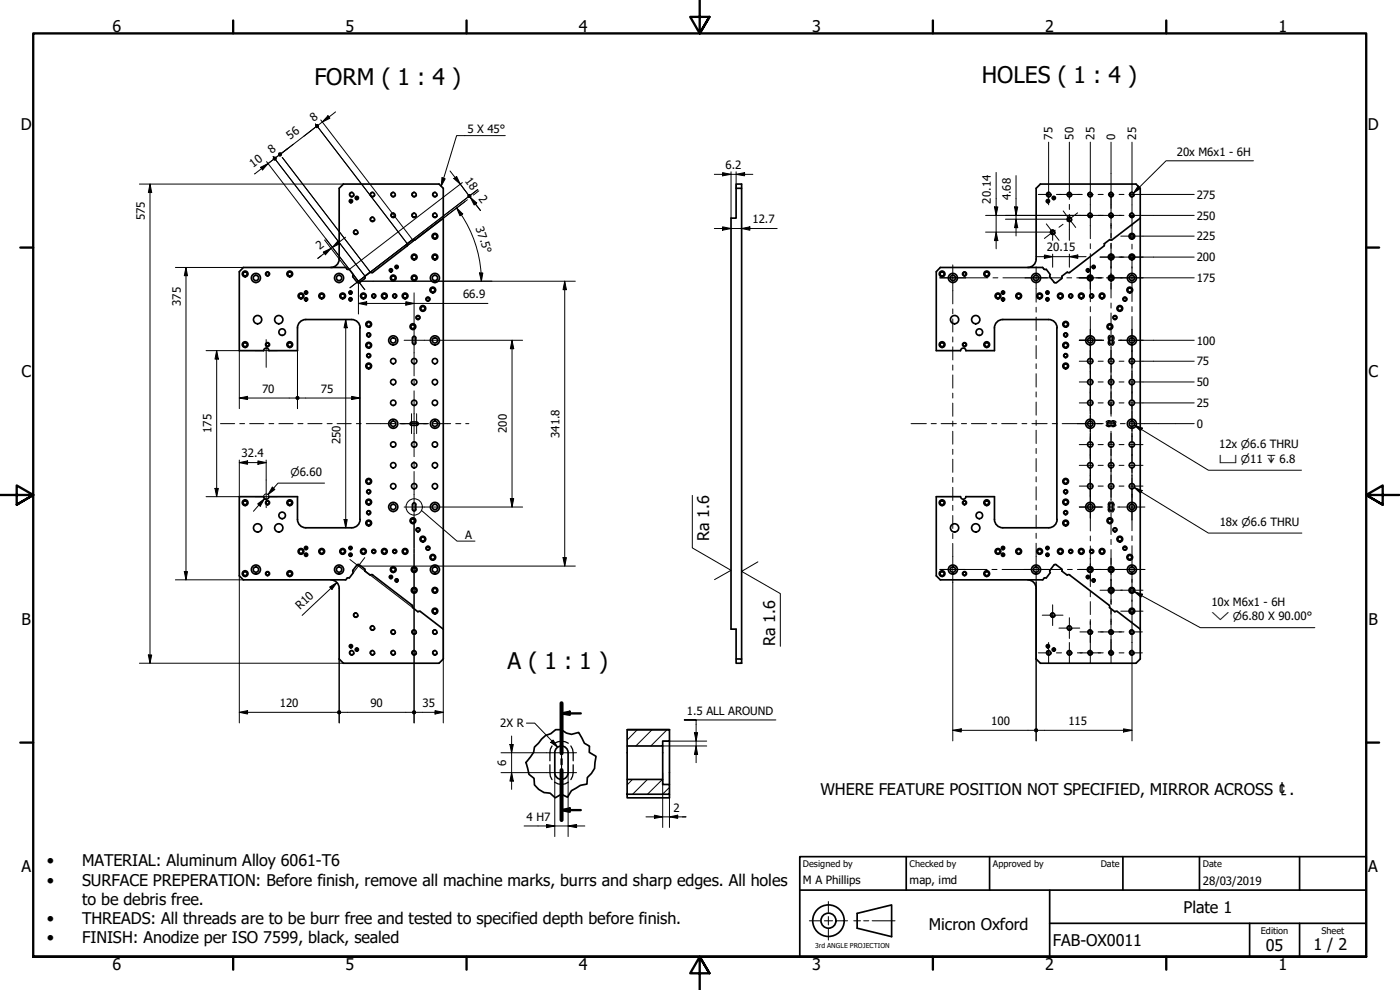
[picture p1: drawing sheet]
<svg xmlns="http://www.w3.org/2000/svg" width="420mm" height="297mm" viewBox="0 0 420 297" stroke-linecap="round" stroke-linejoin="round" font-family="sans-serif">
<defs><g id="words">
<g font-size="6.9">
<text x="94.4" y="25.5">FORM ( 1 : 4 )</text>
<text x="294.6" y="24.9">HOLES ( 1 : 4 )</text>
<text x="152.3" y="200.8">A ( 1 : 1 )</text>
</g>
<g font-size="4.8">
<text x="33.7" y="9.6">6</text>
<text x="103.7" y="9.6">5</text>
<text x="173.7" y="9.6">4</text>
<text x="243.7" y="9.6">3</text>
<text x="313.7" y="9.6">2</text>
<text x="383.7" y="9.6">1</text>
<text x="6.2" y="38.9">D</text>
<text x="410.5" y="38.9">D</text>
<text x="6.4" y="113.1">C</text>
<text x="410.7" y="113.1">C</text>
<text x="212.9" y="162.4" transform="rotate(-90 212.9 162.4)">Ra 1.6</text>
<text x="6.4" y="187.4">B</text>
<text x="410.7" y="187.4">B</text>
<text x="232.6" y="193.9" transform="rotate(-90 232.6 193.9)">Ra 1.6</text>
<text x="246.3" y="238.5">WHERE FEATURE POSITION NOT SPECIFIED, MIRROR ACROSS ℄.</text>
<text x="6.4" y="261.7">A</text>
<text x="14.1" y="260">•</text>
<text x="24.6" y="260">MATERIAL: Aluminum Alloy 6061-T6</text>
<text x="410.7" y="261.7">A</text>
<text x="14.1" y="265.7">•</text>
<text x="24.6" y="265.7">SURFACE PREPERATION: Before finish, remove all machine marks, burrs and sharp edges. All holes</text>
<text x="24.6" y="271.5">to be debris free.</text>
<text x="355.2" y="273.9">Plate 1</text>
<text x="14.1" y="277.2">•</text>
<text x="24.6" y="277.2">THREADS: All threads are to be burr free and tested to specified depth before finish.</text>
<text x="278.8" y="279">Micron Oxford</text>
<text x="14.1" y="283">•</text>
<text x="24.6" y="283">FINISH: Anodize per ISO 7599, black, sealed</text>
<text x="316" y="283.8">FAB-OX0011</text>
<text x="379.9" y="285.3">05</text>
<text x="394.2" y="285">1 / 2</text>
<text x="33.7" y="290.9">6</text>
<text x="103.7" y="290.9">5</text>
<text x="173.7" y="290.9">4</text>
<text x="243.7" y="290.9">3</text>
<text x="313.7" y="290.9">2</text>
<text x="383.7" y="290.9">1</text>
</g>
<g font-size="3.4">
<text x="87.1" y="42" transform="rotate(-38 87.1 42)">56</text>
<text x="94.2" y="36.5" transform="rotate(-38 94.2 36.5)">8</text>
<text x="140.3" y="39.9">5 X 45°</text>
<text x="315.9" y="41.9" transform="rotate(-90 315.9 41.9)">75</text>
<text x="322.2" y="41.9" transform="rotate(-90 322.2 41.9)">50</text>
<text x="328.5" y="41.9" transform="rotate(-90 328.5 41.9)">25</text>
<text x="334.7" y="41.9" transform="rotate(-90 334.7 41.9)">0</text>
<text x="340.9" y="41.9" transform="rotate(-90 340.9 41.9)">25</text>
<text x="81.5" y="46.3" transform="rotate(-38 81.5 46.3)">8</text>
<text x="353.2" y="46.7">20x M6x1 - 6H</text>
<text x="76" y="50.5" transform="rotate(-38 76 50.5)">10</text>
<text x="217.7" y="50.7">6.2</text>
<text x="139.4" y="54.3" transform="rotate(52 139.4 54.3)">18</text>
<text x="143.5" y="59.7" transform="rotate(52 143.5 59.7)">2</text>
<text x="359.2" y="59.6">275</text>
<text x="297.4" y="61.1" transform="rotate(-90 297.4 61.1)">20.14</text>
<text x="303.4" y="60.1" transform="rotate(-90 303.4 60.1)">4.68</text>
<text x="359.2" y="65.9">250</text>
<text x="43.4" y="66" transform="rotate(-90 43.4 66)">575</text>
<text x="142.7" y="68.4" transform="rotate(71 142.7 68.4)">37.5°</text>
<text x="225.8" y="67">12.7</text>
<text x="96" y="75.1" transform="rotate(-37 96 75.1)">2</text>
<text x="314.1" y="75.4">20.15</text>
<text x="359.2" y="72.1">225</text>
<text x="359.2" y="78.3">200</text>
<text x="139" y="89.5">66.9</text>
<text x="359.2" y="84.6">175</text>
<text x="54.2" y="91.8" transform="rotate(-90 54.2 91.8)">375</text>
<text x="359.2" y="103.4">100</text>
<text x="359.2" y="109.6">75</text>
<text x="78.7" y="117.8">70</text>
<text x="96.3" y="117.8">75</text>
<text x="359.2" y="115.9">50</text>
<text x="359.2" y="122.1">25</text>
<text x="63.4" y="129.9" transform="rotate(-90 63.4 129.9)">175</text>
<text x="152.1" y="129.9" transform="rotate(-90 152.1 129.9)">200</text>
<text x="167.9" y="131.4" transform="rotate(-90 167.9 131.4)">341.8</text>
<text x="359.2" y="128.4">0</text>
<text x="72.5" y="137.2">32.4</text>
<text x="102.2" y="133.3" transform="rotate(-90 102.2 133.3)">250</text>
<text x="365.9" y="134.5">12x ⌀6.6 THRU</text>
<text x="139.6" y="161.6">A</text>
<text x="366.1" y="157.8">18x ⌀6.6 THRU</text>
<text x="90.1" y="183" transform="rotate(-43 90.1 183)">R10</text>
<text x="363.5" y="181.8">10x M6x1 - 6H</text>
<text x="83.9" y="212.1">120</text>
<text x="111.2" y="212.1">90</text>
<text x="126.8" y="212.1">35</text>
<text x="206.1" y="214.4">1.5 ALL AROUND</text>
<text x="150.1" y="218.2">2X R</text>
<text x="297.5" y="217.6">100</text>
<text x="320.7" y="217.6">115</text>
<text x="152" y="229.8" transform="rotate(-90 152 229.8)">6</text>
<text x="202.1" y="243.6">2</text>
<text x="158.1" y="246.3">4 H7</text>
<text x="241" y="265.4">M A Phillips</text>
<text x="273" y="265.4">map, imd</text>
<text x="361" y="265.5">28/03/2019</text>
</g>
<g font-size="3.2">
<text x="87.2" y="142.9">⌀6.60</text>
<text x="365.9" y="138.9">⌴ ⌀11 ↧ 6.8</text>
<text x="363.5" y="186.2">⌵ ⌀6.80 X 90.00°</text>
</g>
<g font-size="2.7">
<text x="241" y="260.1">Designed by</text>
<text x="273" y="260.1">Checked by</text>
<text x="298" y="260.1">Approved by</text>
<text x="330.3" y="260">Date</text>
<text x="361" y="260">Date</text>
<text x="378.4" y="280.1">Edition</text>
<text x="396.6" y="280.1">Sheet</text>
</g>
<text font-size="2" x="244.6" y="284.5">3rd ANGLE PROJECTION</text>
</g></defs>
<!-- layer: Hatch (ISO) -->
<path d="M191.3 218.9l-3.1 3.1M195.7 218.9l-4.9 4.9M200.2 218.9l-4.9 4.9M189.8 233.9l-1.6 1.6M194.3 233.9l-4.4 4.4M198.8 233.9l-4.5 4.4M200.9 236.3l-2.1 2" fill="none" stroke="#000" stroke-width=".3"/>
<!-- layer: Visible (ISO) -->
<g fill="none" stroke="#000" stroke-width=".51">
<path d="M220.9 56.5v9h-1.5v123.3h1.5v8.9M222.6 56.5v-1.3h-1.7v1.3h1.7v141.2M101.8 77.7a2.51 2.51 0 0 1-2.5 2.5M101.8 77.8v-21.3l1.3-1.3h28.7l1.2 1.3v141.2l-1.2 1.3h-28.7l-1.3-1.3v-21.2M123.8 71.9l-1.6 1.2-.1 .7-10.3 8M123.9 71.9l.6 .1M133 65.5l-8.5 6.5M311 77.7a2.51 2.51 0 0 1-2.5 2.5M311 77.8v-21.3l1.2-1.3h28.7l1.3 1.3v141.2l-1.3 1.3h-28.7l-1.2-1.3v-21.2M333 71.9l-1.6 1.2-.1 .7-10.3 8M333 71.9l.7 .1M342.2 65.5l-8.5 6.5"/>
<path d="M106 82.4v.7l1.2 1.6M106 82.4l-1.2-1.6h-.5l-.5-.6h-30.8l-1.2 1.3v23.7h7.3M107.2 84.7l.6 .1M109.5 83.6l-1.6 1.2M109.5 82.9l-.1 .7M111.1 81.6l-1.6 1.3M111.2 81.7h.6M313.3 80.7l.6 .1M313.3 80.8l-.4-.6h-30.7l-1.2 1.3v23.7h7.2M314 80.8l1.2 1.6M314.7 95.9h-13.7a2.51 2.51 0 0 0-2.6 2.5v6.8h-8.5M314.7 95.9a2.51 2.51 0 0 1 2.5 2.5v57.5"/>
<path d="M315.2 82.4l-.1 .7 1.3 1.6M316.3 84.7l.7 .1M318.6 83.6l-1.5 1.2M318.7 82.9l-.1 .7M321 81.7h-.7l-1.6 1.2M79.1 105.2a.79 .79 0 0 1 .8-.8 .79 .79 0 0 1 .8 .8M80.7 105.2h8.6v-6.8a2.51 2.51 0 0 1 2.5-2.5h13.8a2.51 2.51 0 0 1 2.5 2.5l-.1 57.5M123.9 101.1a.48 .48 0 0 1 .5-.2 .48 .48 0 0 1 .4 .5v1.5a.48 .48 0 0 1-.5 .5 .48 .48 0 0 1-.5-.5zM288.3 105.2a.79 .79 0 0 1 .8-.8 .79 .79 0 0 1 .8 .8M332.9 101.4v1.5M333 101.4a.48 .48 0 0 1 .5-.5 .48 .48 0 0 1 .4 .5v1.5a.48 .48 0 0 1-.4 .5 .48 .48 0 0 1-.5-.5M123.5 126.6h1.5"/>
<path d="M123.5 127.6h1.5M123.5 126.7a.48 .48 0 0 0-.4 .4 .48 .48 0 0 0 .4 .5M125.1 126.7a.48 .48 0 0 1 .4 .4 .48 .48 0 0 1-.4 .5M332.7 126.6h1.5M332.7 126.7a.48 .48 0 0 0-.5 .4 .48 .48 0 0 0 .5 .5h1.5M334.2 126.7a.48 .48 0 0 1 .5 .4 .48 .48 0 0 1-.5 .5M79.1 149h-7.3v23.8l1.2 1.2h30.8l.5-.6h.5M79.1 149a.79 .79 0 0 0 .8 .8 .79 .79 0 0 0 .8-.8h8.6v6.9M89.3 155.8a2.51 2.51 0 0 0 2.5 2.6h13.7a2.51 2.51 0 0 0 2.6-2.6M123.8 151.4v1.5M123.8 151.3a.48 .48 0 0 1 .5-.4 .48 .48 0 0 1 .5 .4M123.8 152.9a.48 .48 0 0 0 .5 .4 .48 .48 0 0 0 .5-.4"/>
<path d="M124.8 151.4v1.5M298.4 155.8a2.51 2.51 0 0 0 2.6 2.6h13.7M298.4 155.9v-6.9h-8.5a.79 .79 0 0 1-.8 .8 .79 .79 0 0 1-.8-.8h-7.3v23.8l1.2 1.2h30.7l.4-.5M317.2 155.8a2.51 2.51 0 0 1-2.5 2.6M332.9 151.4v1.5M333 151.3a.48 .48 0 0 1 .5-.4 .48 .48 0 0 1 .4 .4M333 152.9a.48 .48 0 0 0 .5 .4 .48 .48 0 0 0 .4-.4M333.9 151.4v1.5M99.3 174a2.51 2.51 0 0 1 2.5 2.5M107.8 169.5l1.6 1.2 .1 .7M107.8 169.4l-.7 .1-1.1 1.6v.7l-1.2 1.6M109.5 171.4l1.6 1.2"/>
<path d="M111.2 172.6l.6-.1 11.9 9.1M308.5 174a2.51 2.51 0 0 1 2.5 2.5M313.9 173.4l-.6 .1M317 169.5l1.6 1.2 .1 .7M317 169.4l-.7 .1-1.2 1.6 .1 .7-1.2 1.6M318.7 171.4l1.6 1.2 .7-.1 11.9 9.1M123.7 181.6l.1 .7 1.6 1.3 .7-.1 6.9 5.3M220.9 197.7h1.7v1.3h-1.7zM332.9 181.6l.1 .7 1.6 1.3M334.6 183.6l.7-.1 6.9 5.3M188.2 218.9h12.7v3.5h-2v1.4h-10.7zM188.2 218.9h12.7"/>
<path d="M167.1 224.4a2 2 0 0 1 2.2-.4 2 2 0 0 1 1.2 1.9v6a2 2 0 0 1-2 2 2 2 0 0 1-2-2v-6.1zM188.2 233.9h10.7v1.5h2v2.9h-12.7zM188.2 223.8v10.1M188.2 238.3v1.1h12.7v-1.1M198.9 223.8v10.1M200.9 222.4v13"/>
<circle cx="105.6" cy="58.4" r=".6"/>
<circle cx="107.1" cy="59.4" r=".35"/>
<circle cx="107.1" cy="59.4" r=".16"/>
<circle cx="107.1" cy="59.4" r=".48"/>
<circle cx="111.8" cy="58.4" r=".6"/>
<circle cx="118" cy="58.4" r=".6"/>
<circle cx="124.3" cy="58.4" r=".6"/>
<circle cx="130.5" cy="58.4" r=".6"/>
<circle cx="314.7" cy="58.4" r=".6"/>
<circle cx="316.3" cy="59.4" r=".35"/>
<circle cx="316.3" cy="59.4" r=".16"/>
<circle cx="316.3" cy="59.4" r=".48"/>
<circle cx="321" cy="58.4" r=".6"/>
<circle cx="327.2" cy="58.4" r=".6"/>
<circle cx="333.5" cy="58.4" r=".6"/>
<circle cx="339.7" cy="58.4" r=".6"/>
<circle cx="105.3" cy="60.3" r=".35"/>
<circle cx="105.3" cy="60.3" r=".16"/>
<circle cx="105.3" cy="60.3" r=".48"/>
<circle cx="106.8" cy="69.7" r=".6"/>
<circle cx="111.8" cy="65.8" r=".6"/>
<circle cx="118" cy="64.6" r=".6"/>
<circle cx="124.3" cy="77.1" r=".6"/>
<circle cx="124.3" cy="64.6" r=".6"/>
<circle cx="124.3" cy="77.1" r=".86"/>
<circle cx="130.5" cy="70.9" r=".6"/>
<circle cx="130.5" cy="77.1" r=".6"/>
<circle cx="130.5" cy="64.6" r=".6"/>
<circle cx="130.5" cy="70.9" r=".86"/>
<circle cx="130.5" cy="77.1" r=".86"/>
<circle cx="314.5" cy="60.3" r=".48"/>
<circle cx="314.5" cy="60.3" r=".35"/>
<circle cx="314.5" cy="60.3" r=".16"/>
<circle cx="315.9" cy="69.7" r=".6"/>
<circle cx="321" cy="65.8" r=".6"/>
<circle cx="327.2" cy="64.6" r=".6"/>
<circle cx="333.5" cy="77.1" r=".6"/>
<circle cx="333.5" cy="64.6" r=".6"/>
<circle cx="333.5" cy="77.1" r=".86"/>
<circle cx="339.7" cy="70.9" r=".6"/>
<circle cx="339.7" cy="77.1" r=".6"/>
<circle cx="339.7" cy="64.6" r=".6"/>
<circle cx="339.7" cy="77.1" r=".86"/>
<circle cx="339.7" cy="70.9" r=".86"/>
<circle cx="73.6" cy="82.2" r=".6"/>
<circle cx="73.6" cy="82.2" r=".86"/>
<circle cx="76.8" cy="83.4" r=".79"/>
<circle cx="76.8" cy="83.4" r="1.37"/>
<circle cx="77.3" cy="95.9" r="1.24"/>
<circle cx="80.3" cy="82.2" r=".48"/>
<circle cx="80.3" cy="82.2" r=".6"/>
<circle cx="83.7" cy="95.9" r="1.24"/>
<circle cx="84.7" cy="99.6" r=".98"/>
<circle cx="87" cy="82.2" r=".6"/>
<circle cx="87" cy="82.2" r=".86"/>
<circle cx="90.3" cy="88.8" r=".6"/>
<circle cx="90.3" cy="88.8" r=".86"/>
<circle cx="91.9" cy="87.8" r=".35"/>
<circle cx="91.9" cy="89.8" r=".35"/>
<circle cx="91.9" cy="89.8" r=".48"/>
<circle cx="91.9" cy="87.8" r=".48"/>
<circle cx="96.6" cy="88.8" r=".6"/>
<circle cx="96.6" cy="88.8" r=".86"/>
<circle cx="101.8" cy="83.4" r=".79"/>
<circle cx="101.8" cy="83.4" r="1.37"/>
<circle cx="102.8" cy="88.8" r=".6"/>
<circle cx="102.8" cy="88.8" r=".86"/>
<circle cx="105.2" cy="87.8" r=".35"/>
<circle cx="105.2" cy="89.8" r=".35"/>
<circle cx="105.2" cy="87.8" r=".48"/>
<circle cx="105.2" cy="89.8" r=".48"/>
<circle cx="109.1" cy="88.8" r=".6"/>
<circle cx="109.1" cy="88.8" r=".86"/>
<circle cx="110.6" cy="97.3" r=".6"/>
<circle cx="110.6" cy="97.3" r=".86"/>
<circle cx="112.2" cy="88.8" r=".48"/>
<circle cx="112.2" cy="88.8" r=".6"/>
<circle cx="115.3" cy="88.8" r=".6"/>
<circle cx="115.3" cy="88.8" r=".86"/>
<circle cx="117.3" cy="81.1" r=".35"/>
<circle cx="117.3" cy="81.1" r=".48"/>
<circle cx="118" cy="83.4" r=".6"/>
<circle cx="118" cy="83.4" r=".86"/>
<circle cx="118.5" cy="88.8" r=".48"/>
<circle cx="118.5" cy="88.8" r=".6"/>
<circle cx="119" cy="80.1" r=".35"/>
<circle cx="119" cy="80.1" r=".48"/>
<circle cx="121.6" cy="88.8" r=".6"/>
<circle cx="121.6" cy="88.8" r=".86"/>
<circle cx="123.9" cy="98" r=".6"/>
<circle cx="123.9" cy="98" r=".86"/>
<circle cx="124.3" cy="83.4" r=".6"/>
<circle cx="124.3" cy="83.4" r=".86"/>
<circle cx="125.4" cy="95.3" r=".48"/>
<circle cx="125.4" cy="95.3" r=".6"/>
<circle cx="126.9" cy="92.5" r=".6"/>
<circle cx="126.9" cy="92.5" r=".86"/>
<circle cx="128.4" cy="89.7" r=".48"/>
<circle cx="128.4" cy="89.7" r=".6"/>
<circle cx="129.9" cy="87" r=".6"/>
<circle cx="129.9" cy="87" r=".86"/>
<circle cx="130.5" cy="83.4" r=".79"/>
<circle cx="130.5" cy="83.4" r="1.37"/>
<circle cx="282.7" cy="82.2" r=".6"/>
<circle cx="282.7" cy="82.2" r=".86"/>
<circle cx="286" cy="83.4" r=".79"/>
<circle cx="286" cy="83.4" r="1.37"/>
<circle cx="286.5" cy="95.9" r="1.24"/>
<circle cx="289.5" cy="82.2" r=".48"/>
<circle cx="289.5" cy="82.2" r=".6"/>
<circle cx="292.8" cy="95.9" r="1.24"/>
<circle cx="293.9" cy="99.6" r=".98"/>
<circle cx="296.1" cy="82.2" r=".6"/>
<circle cx="296.1" cy="82.2" r=".86"/>
<circle cx="299.5" cy="88.8" r=".6"/>
<circle cx="299.5" cy="88.8" r=".86"/>
<circle cx="301" cy="87.8" r=".35"/>
<circle cx="301" cy="89.8" r=".35"/>
<circle cx="301" cy="87.8" r=".48"/>
<circle cx="301" cy="89.8" r=".48"/>
<circle cx="305.7" cy="88.8" r=".6"/>
<circle cx="305.7" cy="88.8" r=".86"/>
<circle cx="310.9" cy="83.4" r=".79"/>
<circle cx="310.9" cy="83.4" r="1.37"/>
<circle cx="312" cy="88.8" r=".6"/>
<circle cx="312" cy="88.8" r=".86"/>
<circle cx="314.4" cy="87.8" r=".35"/>
<circle cx="314.4" cy="89.8" r=".35"/>
<circle cx="314.4" cy="87.8" r=".48"/>
<circle cx="314.4" cy="89.8" r=".48"/>
<circle cx="318.2" cy="88.8" r=".6"/>
<circle cx="318.2" cy="88.8" r=".86"/>
<circle cx="319.8" cy="97.3" r=".6"/>
<circle cx="319.8" cy="97.3" r=".86"/>
<circle cx="321.3" cy="88.8" r=".48"/>
<circle cx="321.3" cy="88.8" r=".6"/>
<circle cx="324.5" cy="88.8" r=".6"/>
<circle cx="324.5" cy="88.8" r=".86"/>
<circle cx="326.5" cy="81.1" r=".35"/>
<circle cx="326.5" cy="81.1" r=".48"/>
<circle cx="327.2" cy="83.4" r=".6"/>
<circle cx="327.2" cy="83.4" r=".86"/>
<circle cx="327.6" cy="88.8" r=".48"/>
<circle cx="327.6" cy="88.8" r=".6"/>
<circle cx="328.2" cy="80.1" r=".48"/>
<circle cx="328.2" cy="80.1" r=".35"/>
<circle cx="330.7" cy="88.8" r=".6"/>
<circle cx="330.7" cy="88.8" r=".86"/>
<circle cx="333.1" cy="98" r=".6"/>
<circle cx="333.1" cy="98" r=".86"/>
<circle cx="333.5" cy="83.4" r=".6"/>
<circle cx="333.5" cy="83.4" r=".86"/>
<circle cx="334.6" cy="95.3" r=".48"/>
<circle cx="334.6" cy="95.3" r=".6"/>
<circle cx="336.1" cy="92.5" r=".6"/>
<circle cx="336.1" cy="92.5" r=".86"/>
<circle cx="337.6" cy="89.7" r=".48"/>
<circle cx="337.6" cy="89.7" r=".6"/>
<circle cx="339.1" cy="87" r=".6"/>
<circle cx="339.1" cy="87" r=".86"/>
<circle cx="339.7" cy="83.4" r=".79"/>
<circle cx="339.7" cy="83.4" r="1.37"/>
<circle cx="73.6" cy="103.4" r=".6"/>
<circle cx="73.6" cy="103.4" r=".86"/>
<circle cx="80.3" cy="103.4" r=".48"/>
<circle cx="80.3" cy="103.4" r=".6"/>
<circle cx="87" cy="103.4" r=".6"/>
<circle cx="87" cy="103.4" r=".86"/>
<circle cx="110.6" cy="109.8" r=".6"/>
<circle cx="110.6" cy="103.6" r=".6"/>
<circle cx="110.6" cy="106.7" r=".48"/>
<circle cx="110.6" cy="100.5" r=".48"/>
<circle cx="110.6" cy="100.5" r=".6"/>
<circle cx="110.6" cy="106.7" r=".6"/>
<circle cx="110.6" cy="109.8" r=".86"/>
<circle cx="110.6" cy="103.6" r=".86"/>
<circle cx="118" cy="102.1" r=".79"/>
<circle cx="118" cy="114.6" r=".79"/>
<circle cx="118" cy="108.3" r=".79"/>
<circle cx="118" cy="102.1" r="1.37"/>
<circle cx="124.3" cy="108.3" r=".79"/>
<circle cx="124.3" cy="114.6" r=".79"/>
<circle cx="130.5" cy="102.1" r=".79"/>
<circle cx="130.5" cy="114.6" r=".79"/>
<circle cx="130.5" cy="108.3" r=".79"/>
<circle cx="130.5" cy="102.1" r="1.37"/>
<circle cx="282.7" cy="103.4" r=".6"/>
<circle cx="282.7" cy="103.4" r=".86"/>
<circle cx="289.5" cy="103.4" r=".48"/>
<circle cx="289.5" cy="103.4" r=".6"/>
<circle cx="296.1" cy="103.4" r=".6"/>
<circle cx="296.1" cy="103.4" r=".86"/>
<circle cx="319.8" cy="103.6" r=".6"/>
<circle cx="319.8" cy="109.8" r=".6"/>
<circle cx="319.8" cy="106.7" r=".48"/>
<circle cx="319.8" cy="100.5" r=".48"/>
<circle cx="319.8" cy="100.5" r=".6"/>
<circle cx="319.8" cy="106.7" r=".6"/>
<circle cx="319.8" cy="109.8" r=".86"/>
<circle cx="319.8" cy="103.6" r=".86"/>
<circle cx="327.2" cy="102.1" r=".79"/>
<circle cx="327.2" cy="108.3" r=".79"/>
<circle cx="327.2" cy="114.6" r=".79"/>
<circle cx="327.2" cy="102.1" r="1.37"/>
<circle cx="333.5" cy="108.3" r=".79"/>
<circle cx="333.5" cy="114.6" r=".79"/>
<circle cx="339.7" cy="102.1" r=".79"/>
<circle cx="339.7" cy="114.6" r=".79"/>
<circle cx="339.7" cy="108.3" r=".79"/>
<circle cx="339.7" cy="102.1" r="1.37"/>
<circle cx="118" cy="127.1" r=".79"/>
<circle cx="118" cy="133.4" r=".79"/>
<circle cx="118" cy="120.9" r=".79"/>
<circle cx="118" cy="139.6" r=".79"/>
<circle cx="118" cy="127.1" r="1.37"/>
<circle cx="124.3" cy="133.4" r=".79"/>
<circle cx="124.3" cy="139.6" r=".79"/>
<circle cx="124.3" cy="120.9" r=".79"/>
<circle cx="130.5" cy="127.1" r=".79"/>
<circle cx="130.5" cy="133.4" r=".79"/>
<circle cx="130.5" cy="139.6" r=".79"/>
<circle cx="130.5" cy="120.9" r=".79"/>
<circle cx="130.5" cy="127.1" r="1.37"/>
<circle cx="327.2" cy="127.1" r=".79"/>
<circle cx="327.2" cy="133.4" r=".79"/>
<circle cx="327.2" cy="120.9" r=".79"/>
<circle cx="327.2" cy="139.6" r=".79"/>
<circle cx="327.2" cy="127.1" r="1.37"/>
<circle cx="333.5" cy="133.4" r=".79"/>
<circle cx="333.5" cy="120.9" r=".79"/>
<circle cx="333.5" cy="139.6" r=".79"/>
<circle cx="339.7" cy="127.1" r=".79"/>
<circle cx="339.7" cy="139.6" r=".79"/>
<circle cx="339.7" cy="133.4" r=".79"/>
<circle cx="339.7" cy="120.9" r=".79"/>
<circle cx="339.7" cy="127.1" r="1.37"/>
<circle cx="73.6" cy="150.8" r=".6"/>
<circle cx="73.6" cy="150.8" r=".86"/>
<circle cx="77.3" cy="158.4" r="1.24"/>
<circle cx="80.3" cy="150.8" r=".48"/>
<circle cx="80.3" cy="150.8" r=".6"/>
<circle cx="83.7" cy="158.4" r="1.24"/>
<circle cx="84.7" cy="154.6" r=".98"/>
<circle cx="87" cy="150.8" r=".6"/>
<circle cx="87" cy="150.8" r=".86"/>
<circle cx="110.6" cy="144.4" r=".6"/>
<circle cx="110.6" cy="150.6" r=".6"/>
<circle cx="110.6" cy="156.9" r=".6"/>
<circle cx="110.6" cy="153.8" r=".48"/>
<circle cx="110.6" cy="147.5" r=".48"/>
<circle cx="110.6" cy="147.5" r=".6"/>
<circle cx="110.6" cy="153.8" r=".6"/>
<circle cx="110.6" cy="150.6" r=".86"/>
<circle cx="110.6" cy="156.9" r=".86"/>
<circle cx="110.6" cy="144.4" r=".86"/>
<circle cx="118" cy="152.1" r=".79"/>
<circle cx="118" cy="145.9" r=".79"/>
<circle cx="118" cy="152.1" r="1.37"/>
<circle cx="123.9" cy="156.2" r=".6"/>
<circle cx="123.9" cy="156.2" r=".86"/>
<circle cx="124.3" cy="145.9" r=".79"/>
<circle cx="125.4" cy="159" r=".48"/>
<circle cx="125.4" cy="159" r=".6"/>
<circle cx="130.5" cy="152.1" r=".79"/>
<circle cx="130.5" cy="145.9" r=".79"/>
<circle cx="130.5" cy="152.1" r="1.37"/>
<circle cx="282.7" cy="150.8" r=".6"/>
<circle cx="282.7" cy="150.8" r=".86"/>
<circle cx="286.5" cy="158.4" r="1.24"/>
<circle cx="289.5" cy="150.8" r=".48"/>
<circle cx="289.5" cy="150.8" r=".6"/>
<circle cx="292.8" cy="158.4" r="1.24"/>
<circle cx="293.9" cy="154.6" r=".98"/>
<circle cx="296.1" cy="150.8" r=".6"/>
<circle cx="296.1" cy="150.8" r=".86"/>
<circle cx="319.8" cy="156.9" r=".6"/>
<circle cx="319.8" cy="144.4" r=".6"/>
<circle cx="319.8" cy="150.6" r=".6"/>
<circle cx="319.8" cy="153.8" r=".48"/>
<circle cx="319.8" cy="147.5" r=".48"/>
<circle cx="319.8" cy="147.5" r=".6"/>
<circle cx="319.8" cy="153.8" r=".6"/>
<circle cx="319.8" cy="150.6" r=".86"/>
<circle cx="319.8" cy="144.4" r=".86"/>
<circle cx="319.8" cy="156.9" r=".86"/>
<circle cx="327.2" cy="152.1" r=".79"/>
<circle cx="327.2" cy="145.9" r=".79"/>
<circle cx="327.2" cy="152.1" r="1.37"/>
<circle cx="333.1" cy="156.2" r=".6"/>
<circle cx="333.1" cy="156.2" r=".86"/>
<circle cx="333.5" cy="145.9" r=".79"/>
<circle cx="334.6" cy="159" r=".48"/>
<circle cx="334.6" cy="159" r=".6"/>
<circle cx="339.7" cy="152.1" r=".79"/>
<circle cx="339.7" cy="145.9" r=".79"/>
<circle cx="339.7" cy="152.1" r="1.37"/>
<circle cx="73.6" cy="172.1" r=".6"/>
<circle cx="73.6" cy="172.1" r=".86"/>
<circle cx="76.8" cy="170.9" r=".79"/>
<circle cx="76.8" cy="170.9" r="1.37"/>
<circle cx="80.3" cy="172.1" r=".48"/>
<circle cx="80.3" cy="172.1" r=".6"/>
<circle cx="87" cy="172.1" r=".6"/>
<circle cx="87" cy="172.1" r=".86"/>
<circle cx="90.3" cy="165.4" r=".6"/>
<circle cx="90.3" cy="165.4" r=".86"/>
<circle cx="91.9" cy="166.5" r=".35"/>
<circle cx="91.9" cy="164.4" r=".35"/>
<circle cx="91.9" cy="166.5" r=".48"/>
<circle cx="91.9" cy="164.4" r=".48"/>
<circle cx="96.6" cy="165.4" r=".6"/>
<circle cx="96.6" cy="165.4" r=".86"/>
<circle cx="101.8" cy="170.9" r=".79"/>
<circle cx="101.8" cy="170.9" r="1.37"/>
<circle cx="102.8" cy="165.4" r=".6"/>
<circle cx="102.8" cy="165.4" r=".86"/>
<circle cx="105.2" cy="164.4" r=".35"/>
<circle cx="105.2" cy="166.5" r=".35"/>
<circle cx="105.2" cy="164.4" r=".48"/>
<circle cx="105.2" cy="166.5" r=".48"/>
<circle cx="109.1" cy="165.4" r=".6"/>
<circle cx="109.1" cy="165.4" r=".86"/>
<circle cx="112.2" cy="165.4" r=".48"/>
<circle cx="112.2" cy="165.4" r=".6"/>
<circle cx="115.3" cy="165.4" r=".6"/>
<circle cx="115.3" cy="165.4" r=".86"/>
<circle cx="117.3" cy="173.1" r=".35"/>
<circle cx="117.3" cy="173.1" r=".48"/>
<circle cx="118" cy="170.9" r=".6"/>
<circle cx="118" cy="170.9" r=".86"/>
<circle cx="118.5" cy="165.4" r=".48"/>
<circle cx="118.5" cy="165.4" r=".6"/>
<circle cx="119" cy="174.1" r=".35"/>
<circle cx="119" cy="174.1" r=".48"/>
<circle cx="121.6" cy="165.4" r=".6"/>
<circle cx="121.6" cy="165.4" r=".86"/>
<circle cx="124.3" cy="170.9" r=".6"/>
<circle cx="124.3" cy="177.1" r=".6"/>
<circle cx="124.3" cy="170.9" r=".86"/>
<circle cx="124.3" cy="177.1" r=".86"/>
<circle cx="126.9" cy="161.8" r=".6"/>
<circle cx="126.9" cy="161.8" r=".86"/>
<circle cx="128.4" cy="164.5" r=".48"/>
<circle cx="128.4" cy="164.5" r=".6"/>
<circle cx="129.9" cy="167.2" r=".6"/>
<circle cx="129.9" cy="167.2" r=".86"/>
<circle cx="130.5" cy="170.9" r=".79"/>
<circle cx="130.5" cy="177.1" r=".6"/>
<circle cx="130.5" cy="177.1" r=".86"/>
<circle cx="130.5" cy="170.9" r="1.37"/>
<circle cx="282.7" cy="172.1" r=".6"/>
<circle cx="282.7" cy="172.1" r=".86"/>
<circle cx="286" cy="170.9" r=".79"/>
<circle cx="286" cy="170.9" r="1.37"/>
<circle cx="289.5" cy="172.1" r=".48"/>
<circle cx="289.5" cy="172.1" r=".6"/>
<circle cx="296.1" cy="172.1" r=".6"/>
<circle cx="296.1" cy="172.1" r=".86"/>
<circle cx="299.5" cy="165.4" r=".6"/>
<circle cx="299.5" cy="165.4" r=".86"/>
<circle cx="301" cy="166.5" r=".35"/>
<circle cx="301" cy="164.4" r=".35"/>
<circle cx="301" cy="164.4" r=".48"/>
<circle cx="301" cy="166.5" r=".48"/>
<circle cx="305.7" cy="165.4" r=".6"/>
<circle cx="305.7" cy="165.4" r=".86"/>
<circle cx="310.9" cy="170.9" r=".79"/>
<circle cx="310.9" cy="170.9" r="1.37"/>
<circle cx="312" cy="165.4" r=".6"/>
<circle cx="312" cy="165.4" r=".86"/>
<circle cx="314.4" cy="166.5" r=".35"/>
<circle cx="314.4" cy="164.4" r=".35"/>
<circle cx="314.4" cy="164.4" r=".48"/>
<circle cx="314.4" cy="166.5" r=".48"/>
<circle cx="318.2" cy="165.4" r=".6"/>
<circle cx="318.2" cy="165.4" r=".86"/>
<circle cx="321.3" cy="165.4" r=".48"/>
<circle cx="321.3" cy="165.4" r=".6"/>
<circle cx="324.5" cy="165.4" r=".6"/>
<circle cx="324.5" cy="165.4" r=".86"/>
<circle cx="326.5" cy="173.1" r=".35"/>
<circle cx="326.5" cy="173.1" r=".48"/>
<circle cx="327.2" cy="170.9" r=".6"/>
<circle cx="327.2" cy="170.9" r=".86"/>
<circle cx="327.6" cy="165.4" r=".48"/>
<circle cx="327.6" cy="165.4" r=".6"/>
<circle cx="328.2" cy="174.1" r=".48"/>
<circle cx="328.2" cy="174.1" r=".35"/>
<circle cx="330.7" cy="165.4" r=".6"/>
<circle cx="330.7" cy="165.4" r=".86"/>
<circle cx="333.5" cy="177.1" r=".6"/>
<circle cx="333.5" cy="170.9" r=".6"/>
<circle cx="333.5" cy="170.9" r=".86"/>
<circle cx="333.5" cy="177.1" r=".86"/>
<circle cx="336.1" cy="161.8" r=".6"/>
<circle cx="336.1" cy="161.8" r=".86"/>
<circle cx="337.6" cy="164.5" r=".48"/>
<circle cx="337.6" cy="164.5" r=".6"/>
<circle cx="339.1" cy="167.2" r=".6"/>
<circle cx="339.1" cy="167.2" r=".86"/>
<circle cx="339.7" cy="170.9" r=".79"/>
<circle cx="339.7" cy="177.1" r=".6"/>
<circle cx="339.7" cy="177.1" r=".86"/>
<circle cx="339.7" cy="170.9" r="1.37"/>
<circle cx="105.3" cy="193.9" r=".35"/>
<circle cx="105.3" cy="193.9" r=".16"/>
<circle cx="105.3" cy="193.9" r=".48"/>
<circle cx="105.6" cy="195.9" r=".6"/>
<circle cx="106.8" cy="184.5" r=".6"/>
<circle cx="107.1" cy="194.9" r=".35"/>
<circle cx="107.1" cy="194.9" r=".16"/>
<circle cx="107.1" cy="194.9" r=".48"/>
<circle cx="111.8" cy="188.4" r=".6"/>
<circle cx="111.8" cy="195.9" r=".6"/>
<circle cx="118" cy="195.9" r=".6"/>
<circle cx="118" cy="189.6" r=".6"/>
<circle cx="124.3" cy="189.6" r=".6"/>
<circle cx="124.3" cy="195.9" r=".6"/>
<circle cx="130.5" cy="183.3" r=".6"/>
<circle cx="130.5" cy="195.9" r=".6"/>
<circle cx="130.5" cy="189.6" r=".6"/>
<circle cx="130.5" cy="183.3" r=".86"/>
<circle cx="314.5" cy="193.9" r=".48"/>
<circle cx="314.5" cy="193.9" r=".35"/>
<circle cx="314.5" cy="193.9" r=".16"/>
<circle cx="314.7" cy="195.9" r=".6"/>
<circle cx="315.9" cy="184.5" r=".6"/>
<circle cx="316.3" cy="194.9" r=".35"/>
<circle cx="316.3" cy="194.9" r=".16"/>
<circle cx="316.3" cy="194.9" r=".48"/>
<circle cx="321" cy="188.4" r=".6"/>
<circle cx="321" cy="195.9" r=".6"/>
<circle cx="327.2" cy="189.6" r=".6"/>
<circle cx="327.2" cy="195.9" r=".6"/>
<circle cx="333.5" cy="189.6" r=".6"/>
<circle cx="333.5" cy="195.9" r=".6"/>
<circle cx="339.7" cy="183.3" r=".6"/>
<circle cx="339.7" cy="195.9" r=".6"/>
<circle cx="339.7" cy="189.6" r=".6"/>
<circle cx="339.7" cy="183.3" r=".86"/>
</g>
<!-- layer: Visible Narrow (ISO) -->
<g fill="none" stroke="#000" stroke-width=".38">
<path d="M105.7 57.7a.73 .73 0 0 0-.9 .5 .73 .73 0 0 0 .6 .9 .73 .73 0 0 0 .9-.6M111.9 57.7a.73 .73 0 0 0-.8 .5 .73 .73 0 0 0 .6 .9 .73 .73 0 0 0 .8-.6M118.1 57.7a.73 .73 0 0 0-.8 .5 .73 .73 0 0 0 .6 .9 .73 .73 0 0 0 .8-.6M124.4 57.7a.73 .73 0 0 0-.8 .5 .73 .73 0 0 0 .6 .9 .73 .73 0 0 0 .8-.6M130.7 57.7a.73 .73 0 0 0-.9 .5 .73 .73 0 0 0 .6 .9 .73 .73 0 0 0 .8-.6M314.9 57.7a.73 .73 0 0 0-.9 .5 .73 .73 0 0 0 .6 .9 .73 .73 0 0 0 .9-.6M321.1 57.7a.73 .73 0 0 0-.9 .5 .73 .73 0 0 0 .6 .9 .73 .73 0 0 0 .9-.6M327.3 57.7a.73 .73 0 0 0-.8 .5 .73 .73 0 0 0 .6 .9 .73 .73 0 0 0 .8-.6M333.6 57.7a.73 .73 0 0 0-.8 .5 .73 .73 0 0 0 .5 .9 .73 .73 0 0 0 .9-.6M339.8 57.7a.73 .73 0 0 0-.8 .5 .73 .73 0 0 0 .6 .9 .73 .73 0 0 0 .8-.6M106.9 69a.73 .73 0 0 0-.8 .6 .73 .73 0 0 0 .5 .8 .73 .73 0 0 0 .9-.6M111.9 65.1a.73 .73 0 0 0-.8 .6 .73 .73 0 0 0 .6 .8 .73 .73 0 0 0 .8-.6"/>
<path d="M118.1 63.9a.73 .73 0 0 0-.8 .6 .73 .73 0 0 0 .6 .8 .73 .73 0 0 0 .8-.6M124.4 63.9a.73 .73 0 0 0-.8 .6 .73 .73 0 0 0 .6 .8 .73 .73 0 0 0 .8-.6M124.4 76.4a.73 .73 0 0 0-.8 .6 .73 .73 0 0 0 .6 .8 .73 .73 0 0 0 .8-.6M130.7 63.9a.73 .73 0 0 0-.9 .6 .73 .73 0 0 0 .6 .8 .73 .73 0 0 0 .8-.6M130.7 76.4a.73 .73 0 0 0-.9 .6 .73 .73 0 0 0 .6 .8 .73 .73 0 0 0 .8-.6M130.7 70.2a.73 .73 0 0 0-.9 .6 .73 .73 0 0 0 .6 .8 .73 .73 0 0 0 .8-.6M316.1 69a.73 .73 0 0 0-.9 .6 .73 .73 0 0 0 .6 .8 .73 .73 0 0 0 .9-.6M321.1 65.1a.73 .73 0 0 0-.9 .6 .73 .73 0 0 0 .6 .8 .73 .73 0 0 0 .9-.6M327.3 63.9a.73 .73 0 0 0-.8 .6 .73 .73 0 0 0 .6 .8 .73 .73 0 0 0 .8-.6M333.6 63.9a.73 .73 0 0 0-.8 .6 .73 .73 0 0 0 .5 .8 .73 .73 0 0 0 .9-.6M333.6 76.4a.73 .73 0 0 0-.8 .6 .73 .73 0 0 0 .5 .8 .73 .73 0 0 0 .9-.6M339.8 63.9a.73 .73 0 0 0-.8 .6 .73 .73 0 0 0 .6 .8 .73 .73 0 0 0 .8-.6"/>
<path d="M339.8 76.4a.73 .73 0 0 0-.8 .6 .73 .73 0 0 0 .6 .8 .73 .73 0 0 0 .8-.6M339.8 70.2a.73 .73 0 0 0-.8 .6 .73 .73 0 0 0 .6 .8 .73 .73 0 0 0 .8-.6M73.7 81.5a.73 .73 0 0 0-.9 .6 .73 .73 0 0 0 .6 .8 .73 .73 0 0 0 .9-.6M87.1 81.5a.73 .73 0 0 0-.9 .6 .73 .73 0 0 0 .6 .8 .73 .73 0 0 0 .9-.6M90.5 88.1a.73 .73 0 0 0-.9 .6 .73 .73 0 0 0 .6 .8 .73 .73 0 0 0 .8-.6M96.7 88.1a.73 .73 0 0 0-.9 .6 .73 .73 0 0 0 .6 .8 .73 .73 0 0 0 .9-.6M103 88.1a.73 .73 0 0 0-.9 .6 .73 .73 0 0 0 .6 .8 .73 .73 0 0 0 .9-.6M109.2 88.1a.73 .73 0 0 0-.9 .6 .73 .73 0 0 0 .6 .8 .73 .73 0 0 0 .9-.6M110.8 96.6a.73 .73 0 0 0-.9 .6 .73 .73 0 0 0 .6 .8 .73 .73 0 0 0 .9-.6M115.5 88.1a.73 .73 0 0 0-.9 .6 .73 .73 0 0 0 .6 .8 .73 .73 0 0 0 .9-.6M118.1 82.7a.73 .73 0 0 0-.8 .6 .73 .73 0 0 0 .6 .8 .73 .73 0 0 0 .8-.6M121.7 88.1a.73 .73 0 0 0-.8 .6 .73 .73 0 0 0 .5 .8 .73 .73 0 0 0 .9-.6"/>
<path d="M124 97.3a.73 .73 0 0 0-.8 .6 .73 .73 0 0 0 .6 .8 .73 .73 0 0 0 .8-.6M124.4 82.7a.73 .73 0 0 0-.8 .6 .73 .73 0 0 0 .6 .8 .73 .73 0 0 0 .8-.6M127 91.8a.73 .73 0 0 0-.8 .6 .73 .73 0 0 0 .6 .9 .73 .73 0 0 0 .8-.6M130 86.3a.73 .73 0 0 0-.8 .6 .73 .73 0 0 0 .6 .8 .73 .73 0 0 0 .8-.6M282.9 81.5a.73 .73 0 0 0-.9 .6 .73 .73 0 0 0 .6 .8 .73 .73 0 0 0 .9-.6M296.3 81.5a.73 .73 0 0 0-.9 .6 .73 .73 0 0 0 .6 .8 .73 .73 0 0 0 .9-.6M299.6 88.1a.73 .73 0 0 0-.8 .6 .73 .73 0 0 0 .6 .8 .73 .73 0 0 0 .8-.6M305.8 88.1a.73 .73 0 0 0-.8 .6 .73 .73 0 0 0 .6 .8 .73 .73 0 0 0 .8-.6M312.1 88.1a.73 .73 0 0 0-.8 .6 .73 .73 0 0 0 .6 .8 .73 .73 0 0 0 .8-.6M318.4 88.1a.73 .73 0 0 0-.9 .6 .73 .73 0 0 0 .6 .8 .73 .73 0 0 0 .8-.6M319.9 96.6a.73 .73 0 0 0-.8 .6 .73 .73 0 0 0 .6 .8 .73 .73 0 0 0 .8-.6M324.6 88.1a.73 .73 0 0 0-.8 .6 .73 .73 0 0 0 .6 .8 .73 .73 0 0 0 .8-.6"/>
<path d="M327.3 82.7a.73 .73 0 0 0-.8 .6 .73 .73 0 0 0 .6 .8 .73 .73 0 0 0 .8-.6M330.9 88.1a.73 .73 0 0 0-.9 .6 .73 .73 0 0 0 .6 .8 .73 .73 0 0 0 .9-.6M333.2 97.3a.73 .73 0 0 0-.8 .6 .73 .73 0 0 0 .6 .8 .73 .73 0 0 0 .8-.6M333.6 82.7a.73 .73 0 0 0-.8 .6 .73 .73 0 0 0 .5 .8 .73 .73 0 0 0 .9-.6M336.2 91.8a.73 .73 0 0 0-.8 .6 .73 .73 0 0 0 .5 .9 .73 .73 0 0 0 .9-.6M339.2 86.3a.73 .73 0 0 0-.9 .6 .73 .73 0 0 0 .6 .8 .73 .73 0 0 0 .9-.6M73.7 102.7a.73 .73 0 0 0-.9 .6 .73 .73 0 0 0 .6 .8 .73 .73 0 0 0 .9-.6M87.1 102.7a.73 .73 0 0 0-.9 .6 .73 .73 0 0 0 .6 .8 .73 .73 0 0 0 .9-.6M110.8 102.9a.73 .73 0 0 0-.9 .6 .73 .73 0 0 0 .6 .8 .73 .73 0 0 0 .9-.6M110.8 109.1a.73 .73 0 0 0-.9 .6 .73 .73 0 0 0 .6 .8 .73 .73 0 0 0 .9-.6M282.9 102.7a.73 .73 0 0 0-.9 .6 .73 .73 0 0 0 .6 .8 .73 .73 0 0 0 .9-.6M296.3 102.7a.73 .73 0 0 0-.9 .6 .73 .73 0 0 0 .6 .8 .73 .73 0 0 0 .9-.6"/>
<path d="M319.9 102.9a.73 .73 0 0 0-.8 .6 .73 .73 0 0 0 .6 .8 .73 .73 0 0 0 .8-.6M319.9 109.1a.73 .73 0 0 0-.8 .6 .73 .73 0 0 0 .6 .8 .73 .73 0 0 0 .8-.6M73.7 150.1a.73 .73 0 0 0-.9 .6 .73 .73 0 0 0 .6 .8 .73 .73 0 0 0 .9-.5M87.1 150.1a.73 .73 0 0 0-.9 .6 .73 .73 0 0 0 .6 .8 .73 .73 0 0 0 .9-.5M110.8 156.2a.73 .73 0 0 0-.9 .6 .73 .73 0 0 0 .6 .8 .73 .73 0 0 0 .9-.5M110.8 143.7a.73 .73 0 0 0-.9 .6 .73 .73 0 0 0 .6 .8 .73 .73 0 0 0 .9-.6M110.8 149.9a.73 .73 0 0 0-.9 .6 .73 .73 0 0 0 .6 .9 .73 .73 0 0 0 .9-.6M124 155.5a.73 .73 0 0 0-.8 .6 .73 .73 0 0 0 .6 .8 .73 .73 0 0 0 .8-.5M282.9 150.1a.73 .73 0 0 0-.9 .6 .73 .73 0 0 0 .6 .8 .73 .73 0 0 0 .9-.5M296.3 150.1a.73 .73 0 0 0-.9 .6 .73 .73 0 0 0 .6 .8 .73 .73 0 0 0 .9-.5M319.9 156.2a.73 .73 0 0 0-.8 .6 .73 .73 0 0 0 .6 .8 .73 .73 0 0 0 .8-.5M319.9 143.7a.73 .73 0 0 0-.8 .6 .73 .73 0 0 0 .6 .8 .73 .73 0 0 0 .8-.6"/>
<path d="M319.9 149.9a.73 .73 0 0 0-.8 .6 .73 .73 0 0 0 .6 .9 .73 .73 0 0 0 .8-.6M333.2 155.5a.73 .73 0 0 0-.8 .6 .73 .73 0 0 0 .6 .8 .73 .73 0 0 0 .8-.5M73.7 171.4a.73 .73 0 0 0-.9 .6 .73 .73 0 0 0 .6 .8 .73 .73 0 0 0 .9-.6M87.1 171.4a.73 .73 0 0 0-.9 .6 .73 .73 0 0 0 .6 .8 .73 .73 0 0 0 .9-.6M90.5 164.7a.73 .73 0 0 0-.9 .6 .73 .73 0 0 0 .6 .9 .73 .73 0 0 0 .8-.6M96.7 164.7a.73 .73 0 0 0-.9 .6 .73 .73 0 0 0 .6 .9 .73 .73 0 0 0 .9-.6M103 164.7a.73 .73 0 0 0-.9 .6 .73 .73 0 0 0 .6 .9 .73 .73 0 0 0 .9-.6M109.2 164.7a.73 .73 0 0 0-.9 .6 .73 .73 0 0 0 .6 .9 .73 .73 0 0 0 .9-.6M115.5 164.7a.73 .73 0 0 0-.9 .6 .73 .73 0 0 0 .6 .9 .73 .73 0 0 0 .9-.6M118.1 170.2a.73 .73 0 0 0-.8 .6 .73 .73 0 0 0 .6 .8 .73 .73 0 0 0 .8-.6M121.7 164.7a.73 .73 0 0 0-.8 .6 .73 .73 0 0 0 .5 .9 .73 .73 0 0 0 .9-.6M124.4 170.2a.73 .73 0 0 0-.8 .6 .73 .73 0 0 0 .6 .8 .73 .73 0 0 0 .8-.6"/>
<path d="M124.4 176.4a.73 .73 0 0 0-.8 .6 .73 .73 0 0 0 .6 .8 .73 .73 0 0 0 .8-.6M127 161a.73 .73 0 0 0-.8 .6 .73 .73 0 0 0 .6 .9 .73 .73 0 0 0 .8-.6M130 166.5a.73 .73 0 0 0-.8 .6 .73 .73 0 0 0 .6 .8 .73 .73 0 0 0 .8-.6M130.7 176.4a.73 .73 0 0 0-.9 .6 .73 .73 0 0 0 .6 .8 .73 .73 0 0 0 .8-.6M282.9 171.4a.73 .73 0 0 0-.9 .6 .73 .73 0 0 0 .6 .8 .73 .73 0 0 0 .9-.6M296.3 171.4a.73 .73 0 0 0-.9 .6 .73 .73 0 0 0 .6 .8 .73 .73 0 0 0 .9-.6M299.6 164.7a.73 .73 0 0 0-.8 .6 .73 .73 0 0 0 .6 .9 .73 .73 0 0 0 .8-.6M305.8 164.7a.73 .73 0 0 0-.8 .6 .73 .73 0 0 0 .6 .9 .73 .73 0 0 0 .8-.6M312.1 164.7a.73 .73 0 0 0-.8 .6 .73 .73 0 0 0 .6 .9 .73 .73 0 0 0 .8-.6M318.4 164.7a.73 .73 0 0 0-.9 .6 .73 .73 0 0 0 .6 .9 .73 .73 0 0 0 .8-.6M324.6 164.7a.73 .73 0 0 0-.8 .6 .73 .73 0 0 0 .6 .9 .73 .73 0 0 0 .8-.6M327.3 170.2a.73 .73 0 0 0-.8 .6 .73 .73 0 0 0 .6 .8 .73 .73 0 0 0 .8-.6"/>
<path d="M330.9 164.7a.73 .73 0 0 0-.9 .6 .73 .73 0 0 0 .6 .9 .73 .73 0 0 0 .9-.6M333.6 170.2a.73 .73 0 0 0-.8 .6 .73 .73 0 0 0 .5 .8 .73 .73 0 0 0 .9-.6M333.6 176.4a.73 .73 0 0 0-.8 .6 .73 .73 0 0 0 .5 .8 .73 .73 0 0 0 .9-.6M336.2 161a.73 .73 0 0 0-.8 .6 .73 .73 0 0 0 .5 .9 .73 .73 0 0 0 .9-.6M339.2 166.5a.73 .73 0 0 0-.9 .6 .73 .73 0 0 0 .6 .8 .73 .73 0 0 0 .9-.6M339.8 176.4a.73 .73 0 0 0-.8 .6 .73 .73 0 0 0 .6 .8 .73 .73 0 0 0 .8-.6M105.7 195.1a.73 .73 0 0 0-.9 .6 .73 .73 0 0 0 .6 .9 .73 .73 0 0 0 .9-.6M106.9 183.8a.73 .73 0 0 0-.8 .6 .73 .73 0 0 0 .5 .9 .73 .73 0 0 0 .9-.6M111.9 195.1a.73 .73 0 0 0-.8 .6 .73 .73 0 0 0 .6 .9 .73 .73 0 0 0 .8-.6M111.9 187.7a.73 .73 0 0 0-.8 .6 .73 .73 0 0 0 .6 .8 .73 .73 0 0 0 .8-.6M118.1 188.9a.73 .73 0 0 0-.8 .6 .73 .73 0 0 0 .6 .8 .73 .73 0 0 0 .8-.5M118.1 195.1a.73 .73 0 0 0-.8 .6 .73 .73 0 0 0 .6 .9 .73 .73 0 0 0 .8-.6"/>
<path d="M124.4 195.1a.73 .73 0 0 0-.8 .6 .73 .73 0 0 0 .6 .9 .73 .73 0 0 0 .8-.6M124.4 188.9a.73 .73 0 0 0-.8 .6 .73 .73 0 0 0 .6 .8 .73 .73 0 0 0 .8-.5M130.7 188.9a.73 .73 0 0 0-.9 .6 .73 .73 0 0 0 .6 .8 .73 .73 0 0 0 .8-.5M130.7 195.1a.73 .73 0 0 0-.9 .6 .73 .73 0 0 0 .6 .9 .73 .73 0 0 0 .8-.6M130.7 182.6a.73 .73 0 0 0-.9 .6 .73 .73 0 0 0 .6 .9 .73 .73 0 0 0 .8-.6M314.9 195.1a.73 .73 0 0 0-.9 .6 .73 .73 0 0 0 .6 .9 .73 .73 0 0 0 .9-.6M316.1 183.8a.73 .73 0 0 0-.9 .6 .73 .73 0 0 0 .6 .9 .73 .73 0 0 0 .9-.6M321.1 195.1a.73 .73 0 0 0-.9 .6 .73 .73 0 0 0 .6 .9 .73 .73 0 0 0 .9-.6M321.1 187.7a.73 .73 0 0 0-.9 .6 .73 .73 0 0 0 .6 .8 .73 .73 0 0 0 .9-.6M327.3 188.9a.73 .73 0 0 0-.8 .6 .73 .73 0 0 0 .6 .8 .73 .73 0 0 0 .8-.5M327.3 195.1a.73 .73 0 0 0-.8 .6 .73 .73 0 0 0 .6 .9 .73 .73 0 0 0 .8-.6M333.6 195.1a.73 .73 0 0 0-.8 .6 .73 .73 0 0 0 .5 .9 .73 .73 0 0 0 .9-.6"/>
<path d="M333.6 188.9a.73 .73 0 0 0-.8 .6 .73 .73 0 0 0 .5 .8 .73 .73 0 0 0 .9-.5M339.8 188.9a.73 .73 0 0 0-.8 .6 .73 .73 0 0 0 .6 .8 .73 .73 0 0 0 .8-.5M339.8 195.1a.73 .73 0 0 0-.8 .6 .73 .73 0 0 0 .6 .9 .73 .73 0 0 0 .8-.6M339.8 182.6a.73 .73 0 0 0-.8 .6 .73 .73 0 0 0 .6 .9 .73 .73 0 0 0 .8-.6"/>
</g>
<!-- layer: Hidden (ISO) -->
<g fill="none" stroke="#000" stroke-width=".38">
<path d="M332.6 102.3v.8l.4 .5M333 100.6l-.4 .5v.7M333.9 100.6l.4 .5v.7M334.3 102.3v.8l-.4 .5M332 127.6l.4 .3 .8 .1M333.2 126.2l-.8 .1-.4 .4M333.7 126.2l.8 .1 .5 .4M335 127.6l-.5 .3-.8 .1M332.6 152.4v.7l.4 .5M333 150.6l-.4 .5v.8M333.9 150.6l.4 .5v.8M334.3 152.4v.7l-.4 .5"/>
<path d="M165 229.5l.2 3.4 .5 1M165.7 223.8l-.5 1-.2 3.5M166.4 223a3.7 3.7 0 0 1 4.2 0M166.4 234.7a3.4 3.4 0 0 0 4.2 0M171.3 223.8l.5 1 .2 1.1v2.4M172 229.5v2.3l-.2 1.1-.5 1"/>
</g>
<!-- layer: Break Line (ISO) -->
<path d="M162.6 221.7l1.2-1.1 1.5-.5 1.5-1.2h1.7l1.5 1 1.5 .4 2.2-.5 1.7 3.2 1.5 .9-.1 1.8 2.1 1.2-.5 3.7-.9 1.5-1.2 1.2-.2 2-1.9 .3-2.7 1.6-1.2 2-1.8-.9-1.9 1.1-1.5-1.4-1.8-.2-1.6-1-1.3-1.3-.1-2-1.6-1.2-.8-3.5 2.2-3.1 .3-1.6z" fill="none" stroke="#000" stroke-width=".51"/>
<!-- layer: Detail Boundary (ISO) -->
<g fill="none" stroke="#000" stroke-width=".3">
<path d="M126.5 153.1l10.7 9.3h5.4"/>
<circle cx="124.3" cy="152.1" r="2.44"/>
</g>
<!-- layer: Section Line (ISO) -->
<path d="M168.5 214l2.5-.5v1zM168.5 211v15M168.5 214h5.8M168.5 227.8v1.5M168.5 231.1v14.9M168.5 243.1l2.5-.5v1zM168.5 243.1h5.8" fill="none" stroke="#000" stroke-width=".7"/>
<path d="M168.5 211v15M168.5 231.1v14.9" fill="none" stroke="#000" stroke-width="1.2"/>
<g fill="#000">
<path d="M168.5 214l2.5-.5v1z" fill-rule="evenodd"/>
<path d="M168.5 243.1l2.5-.5v1z" fill-rule="evenodd"/>
</g>
<!-- layer: Border (ISO) -->
<g fill="none" stroke="#000" stroke-width=".7">
<path d="M70 6.1v3.9M140 6.1v3.9M210 0v10l-2.9-4.9h5.8l-2.9 4.9 2.9-4.9M280 6.1v3.9M350 6.1v3.9M6.1 74.3h3.9M410 74.3h3.9M0 148.5h10l-5-2.8v5.7l5-2.9-5 2.9M420 148.5h-10l5-2.8v5.7l-5-2.9 5 2.9M6.1 222.8h3.9M410 222.8h3.9M10 287.1v-277.1h400v277.1h-400h400"/>
<path d="M70 287.1v3.8M140 287.1v3.8M212.9 292l-2.9-4.9 2.9 4.9h-5.8l2.9-4.9v9.9M280 287.1v3.8M350 287.1v3.8"/>
</g>
<!-- layer: Sketch Geometry (ANSI) -->
<path d="M242.9 276.3h3.2M247.4 276.3h2.5M248.6 270.5v3.3M248.6 275v2.5M248.6 278.8v3.3M251.1 276.3h3.3M256.2 276.3h2.1M259.2 276.3h1.5M261.7 276.3h6.9" fill="none" stroke="#000" stroke-width=".3"/>
<g fill="none" stroke="#000" stroke-width=".51">
<path d="M257.2 274.1l10.4-2.6v9.5l-10.4-2.5z"/>
<circle cx="248.6" cy="276.2" r="4.7"/>
<circle cx="248.6" cy="276.2" r="2.25"/>
</g>
<!-- layer: Title (ISO) -->
<path d="M240 257h170v30.1h-170zM272 257v10.1M297 257v10.1M337 257v10.1M360 257v10.1M390 257v10.1M240 267.1h170M315 277h95M315 267.1v20M375 277v10.1M390 277v10.1" fill="none" stroke="#000" stroke-width=".51"/>
<!-- layer: Sketch Geometry (ISO) -->
<path d="M104.8 80.8l2.8 3.6M111.1 81.6l-3.5 2.8h4.4" fill="none" stroke="#000" stroke-width=".3"/>
<!-- layer: Dimension (ISO) -->
<g fill="none" stroke="#000" stroke-width=".3">
<path d="M93.2 39.4l-2 1.5M93.2 39.4l-7.2 5.4M94.6 38.2l-1.4 1.2M94.7 37.2l27.5 35.9-17.2 13.2 4.5-3.4-27.5-35.9M96.3 36l27.5 35.9M98.4 34.7l.6 .8-2.3 1.1zM100.7 33.6l-5.6 4.2M41.8 55.2h61.3M45 55.2l.5 2.6h-1zM45 55.2v143.8M78.2 50.2l2.3-1.1-1.7 1.9zM80 48.5l24.8 32.3 33.9-26"/>
<path d="M82 47.9l-1.5 1.2M84 46.3l-7.6 5.9M84.5 46l-1.6 1.2M84.7 47.2l26.4 34.4 32.3-24.7M86 44.8l-1.5 1.2M86.4 44.5l-1.9 1.5M88 43.3l-2 1.5M135.1 51.3l9.1 11.9-.3-.4M136.2 53.6l.8-.7 1.1 2.3zM137.9 54.8l2.6 3.5M140.3 59.9l-18.2 13.9M141.2 59.2l1.9 1.7-.8 .6z"/>
<path d="M141.2 59.3l1.2 1.5M143.7 57.3l-1.7 1.2M214.4 52.3h11.5M216.9 51.8l2.5 .5-2.5 .5zM219.4 51.5v14M220.9 52.3l2.6-.5v1zM220.9 51.5v5M299 51.7v23M304.9 52.7v18.1M314.7 42.7v12.5M320.9 42.7v12.5M327.2 42.7v12.5"/>
<path d="M333.4 42.7v12.5M339.7 42.7v12.5M342.8 58.3h15.6M97 75.6l2.3-1.1-1.6 1.9zM97.4 72l6.4 8.2M101.4 72.3l.6 .8-2.2 1.1zM103.7 71.2l-8.3 6.3 .9-.7M137 62.4l1.9 1.8-.9 .6zM137 62.4l1.5 2M138.5 64.5a36.1 36.1 0 0 1 5.9 17.4M214.4 68.6h18.8M216.9 68.1l2.5 .5-2.5 .5z"/>
<path d="M222.6 68.6l2.4-.5v1zM295.8 64.6h24.1M295.8 69.6h20M298.4 62.1h1.1l-.5 2.5zM299 69.6l.5 2.6h-1.1zM301.8 65.8h19M304.5 62.1h.9l-.5 2.5zM304.9 65.8l.5 2.5h-.9zM310.9 77h15M313.4 76.5l2.5 .5-2.5 .5zM315.9 69.8v2.3M315.9 76.2v4"/>
<path d="M320.2 64.6h.7M320.9 77l2.6-.5v1zM320.9 68.9v3.2M320.9 76.2v4M321.1 64.6h1.2M322.6 64.6h1.5M342.8 64.6h15.6M343 77.1h15.4M343 70.9h15.4M52.6 80.2h20.4M55.8 80.2l.5 2.5h-1zM55.8 80.2v93.8"/>
<path d="M103.8 95.9l.4 2.4h-.9zM103.8 95.9v62.5M106 82.4l3.5 4.5M107.6 91l2.4-.5v1.1zM107.6 91h38.8M121.8 90.5l2.5 .5-2.5 .6zM124.3 87.9v10.4M143.9 81.9h1l-.4 2.5zM144.4 81.9l.1 2.5M169.5 84.4l.5 2.5h-1zM169.5 84.4v85.4M172.7 84.4h-65.1v9.8"/>
<path d="M343 83.4h15.4M61.8 105.2h10v17.4M65 105.2l.5 2.5h-1zM65 105.2v43.8M71.8 119.4l2.5-.5v1zM71.8 119.4h16.8M89.3 105.2v17.4M89.9 119.4h18.1M105.5 118.9l2.5 .5-2.5 .5zM127.3 102.1h29.5M153.7 102.1l.5 2.5h-1zM153.7 102.1v50"/>
<path d="M343 114.6h15.4M343 108.4h15.4M343 102.1h15.4M71.8 138.8l2.5-.5v1zM71.8 138v11h-10M71.8 138.8h8.1M77.4 138.3l2.5 .5-2.5 .5zM79.9 138v6M343 120.9h15.4M347.7 127.1h10.7M64.5 146.5h1l-.5 2.5zM77.3 151.2l2.1-1.5-1.3 2.2z"/>
<path d="M79.1 149.1l.3 .4 .4 .3M79.4 149.7l-3.3 3.7M79.8 148.2l-.4 .2-.3 .5M80 148.2l.5 .2 .2 .5M81.7 146.2l.8 .7-2 1.5zM97.4 145h-14l-2.9 3.4 1.6-1.9M103.3 155.9h.9l-.4 2.5zM124.3 155.9v8.6M127.3 152.1h29.5M153.2 149.6h1l-.5 2.5zM52.6 174h20.4M55.3 171.5h1l-.5 2.5z"/>
<path d="M71.8 172.8v44.1M98.9 176.1l2.2-1.3-1.5 2zM101.1 174.8l-10.4 9.8M105 167.9l18.8 14.4M107.6 169.8h65.1M109.5 167.3l-3.5 4.5M124.3 164.6v1.3M124.3 166.1v50.8M169 167.3h1l-.5 2.5zM285.9 174.7v47.6M311 174.7v47.6M41.8 199h61.3"/>
<path d="M44.5 196.5h1l-.5 2.5zM101.8 197.7v19.2M133 188.8v28.1M339.7 192.7v.1M339.7 199v23.3M71.8 213.7l2.5-.5v1zM71.8 213.7h29.4M102.4 213.7h21.2M124.9 213.7h8.1M130.6 213.2l2.4 .5-2.4 .5zM208.4 219.8h1l-.5 2.6zM232.9 216h-27.5h3.5v12.8"/>
<path d="M285.9 219.1l2.6-.4v.9zM285.9 219.1h24.4M311.6 219.1h28.1M337.2 218.7l2.5 .4-2.5 .5zM150.4 225.9h13.6M150.4 231.8h13.6M153 223.4h1.1l-.6 2.5zM153.5 231.8l.6 2.6h-1.1zM153.5 220.8v16M166.5 232v19M170.5 232v19M198.9 231.8v16.5"/>
<path d="M198.9 223.8h13.2M198.9 222.4h13.2M200.9 231.8v16.5M208.9 223.8l.5 2.6h-1zM157.3 247.8h18.2M164 247.4l2.5 .4-2.5 .5zM170.5 247.8l2.5-.4v.9zM193.9 245.1h12M196.4 244.6l2.5 .5-2.5 .4zM200.9 245.1l2.5-.5v.9z"/>
</g>
<g fill="#000">
<path d="M94.7 37.3l.5-.1 .4 .3 .2 .4-.3 .4-.4 .2-.5-.3z" fill-rule="evenodd"/>
<path d="M94.7 37.3l.5-.1 .4 .3 .2 .4-.3 .4-.4 .2-.5-.3z" fill-rule="evenodd"/>
<path d="M98.4 34.7l.6 .8-2.3 1.1z" fill-rule="evenodd"/>
<path d="M45 55.2l.5 2.6h-1z" fill-rule="evenodd"/>
<path d="M78.2 50.2l2.3-1.1-1.7 1.9z" fill-rule="evenodd"/>
<path d="M82 47.1l.5-.1 .4 .2 .2 .5-.3 .4-.4 .1-.4-.3-.1-.4z" fill-rule="evenodd"/>
<path d="M82 47.1l.5-.1 .4 .2 .2 .5-.3 .4-.4 .1-.4-.3-.1-.4z" fill-rule="evenodd"/>
<path d="M83.6 45.8l.5-.1 .4 .3 .1 .4-.2 .4-.5 .2-.3-.3-.2-.4z" fill-rule="evenodd"/>
<path d="M83.6 45.8l.5-.1 .4 .3 .1 .4-.2 .4-.5 .2-.3-.3-.2-.4z" fill-rule="evenodd"/>
<path d="M136.2 53.6l.8-.7 1.1 2.3z" fill-rule="evenodd"/>
<path d="M140.5 58.3l.5-.1 .4 .3 .1 .4-.3 .4-.4 .1-.4-.2-.1-.5z" fill-rule="evenodd"/>
<path d="M140.5 58.3l.5-.1 .4 .3 .1 .4-.3 .4-.4 .1-.4-.2-.1-.5z" fill-rule="evenodd"/>
<path d="M216.9 51.8l2.5 .5-2.5 .5z" fill-rule="evenodd"/>
<path d="M220.9 52.3l2.6-.5v1z" fill-rule="evenodd"/>
<path d="M97 75.6l2.3-1.1-1.6 1.9z" fill-rule="evenodd"/>
<path d="M101.4 72.3l.6 .8-2.2 1.1z" fill-rule="evenodd"/>
<path d="M137 62.4l1.9 1.8-.9 .6z" fill-rule="evenodd"/>
<path d="M141.2 59.2l1.9 1.7-.8 .6z" fill-rule="evenodd"/>
<path d="M216.9 68.1l2.5 .5-2.5 .5z" fill-rule="evenodd"/>
<path d="M222.6 68.6l2.4-.5v1z" fill-rule="evenodd"/>
<path d="M298.4 62.1h1.1l-.5 2.5z" fill-rule="evenodd"/>
<path d="M299 69.6l.5 2.6h-1.1z" fill-rule="evenodd"/>
<path d="M304.5 62.1h.9l-.5 2.5z" fill-rule="evenodd"/>
<path d="M304.9 65.8l.5 2.5h-.9z" fill-rule="evenodd"/>
<path d="M313.4 76.5l2.5 .5-2.5 .5z" fill-rule="evenodd"/>
<path d="M320.9 77l2.6-.5v1z" fill-rule="evenodd"/>
<path d="M55.8 80.2l.5 2.5h-1z" fill-rule="evenodd"/>
<path d="M103.8 95.9l.4 2.4h-.9z" fill-rule="evenodd"/>
<path d="M107.6 91l2.4-.5v1.1z" fill-rule="evenodd"/>
<path d="M121.8 90.5l2.5 .5-2.5 .6z" fill-rule="evenodd"/>
<path d="M143.9 81.9h1l-.4 2.5z" fill-rule="evenodd"/>
<path d="M169.5 84.4l.5 2.5h-1z" fill-rule="evenodd"/>
<path d="M65 105.2l.5 2.5h-1z" fill-rule="evenodd"/>
<path d="M71.8 119.4l2.5-.5v1z" fill-rule="evenodd"/>
<path d="M105.5 118.9l2.5 .5-2.5 .5z" fill-rule="evenodd"/>
<path d="M153.7 102.1l.5 2.5h-1z" fill-rule="evenodd"/>
<path d="M71.8 138.8l2.5-.5v1z" fill-rule="evenodd"/>
<path d="M77.4 138.3l2.5 .5-2.5 .5z" fill-rule="evenodd"/>
<path d="M64.5 146.5h1l-.5 2.5z" fill-rule="evenodd"/>
<path d="M77.3 151.2l2.1-1.5-1.3 2.2z" fill-rule="evenodd"/>
<path d="M81.7 146.2l.8 .7-2 1.5z" fill-rule="evenodd"/>
<path d="M103.3 155.9h.9l-.4 2.5z" fill-rule="evenodd"/>
<path d="M153.2 149.6h1l-.5 2.5z" fill-rule="evenodd"/>
<path d="M55.3 171.5h1l-.5 2.5z" fill-rule="evenodd"/>
<path d="M98.9 176.1l2.2-1.3-1.5 2z" fill-rule="evenodd"/>
<path d="M169 167.3h1l-.5 2.5z" fill-rule="evenodd"/>
<path d="M44.5 196.5h1l-.5 2.5z" fill-rule="evenodd"/>
<path d="M71.8 213.7l2.5-.5v1z" fill-rule="evenodd"/>
<path d="M130.6 213.2l2.4 .5-2.4 .5z" fill-rule="evenodd"/>
<path d="M208.4 219.8h1l-.5 2.6z" fill-rule="evenodd"/>
<path d="M285.9 219.1l2.6-.4v.9z" fill-rule="evenodd"/>
<path d="M337.2 218.7l2.5 .4-2.5 .5z" fill-rule="evenodd"/>
<path d="M153 223.4h1.1l-.6 2.5z" fill-rule="evenodd"/>
<path d="M153.5 231.8l.6 2.6h-1.1z" fill-rule="evenodd"/>
<path d="M208.9 223.8l.5 2.6h-1z" fill-rule="evenodd"/>
<path d="M164 247.4l2.5 .4-2.5 .5z" fill-rule="evenodd"/>
<path d="M170.5 247.8l2.5-.4v.9z" fill-rule="evenodd"/>
<path d="M196.4 244.6l2.5 .5-2.5 .4z" fill-rule="evenodd"/>
<path d="M200.9 245.1l2.5-.5v.9z" fill-rule="evenodd"/>
<circle cx="89.3" cy="119.4" r=".62"/>
<circle cx="89.3" cy="119.4" r=".61"/>
<circle cx="101.8" cy="213.7" r=".63"/>
<circle cx="124.3" cy="213.7" r=".63"/>
<circle cx="311" cy="219.1" r=".63"/>
<circle cx="311" cy="219.2" r=".62"/>
</g>
<!-- layer: Centerline (ISO) -->
<g fill="none" stroke="#000" stroke-width=".3">
<path d="M311.6 58.3h4M317.1 58.3h1.5M320.1 58.3h1.7M320.9 55.2v4.6M323.3 58.3h1.5M326.3 58.3h1.8M329.6 58.3h1.5M332.6 58.3h1.7M333.4 58.1v13.4M335.9 58.3h1.4M338.8 58.3h4M285.9 79.5v11.7"/>
<path d="M316.7 69.1l-3.3 2.5M319 67.3l-1.2 .9M320.9 61.3v1.6M320.9 64.3v4.6M321.1 65.7l-.9 .6M323.4 63.9l-2.5 1.9M324.1 64.6h4M327.2 61.5v10.1M327.2 73.1v1.5M327.2 76.1v14.4M329.6 64.6h1.5M330.1 77.1h4.2"/>
<path d="M332.6 64.6h1.7M333.4 73v7.4M335.9 64.6h1.4M335.9 77.1h1.4M338.8 64.6h4M338.8 77.1h4.2M339.7 67.5v4.2M339.7 73.3v1.4M339.7 76.2v14.3M124.3 98.3v14.5M282.1 83.4h14.4M285.9 92.7v1.5"/>
<path d="M285.9 95.7v3.9M298 83.4h1.5M301 83.4h17.6M311 80.1v10.6M311 92.2v1.4M311 95.2v4M320.2 83.4h1.4M323.2 83.4h4.9M327.2 92v1.5M327.2 95v64.3M329 83.4h2.1M332 83.4h11"/>
<path d="M333.4 82v1.5M333.4 84.9v4.5M333.4 90.9v1.5M333.4 93.9v14.3M339.7 92v1.5M339.7 95v15.4M121.3 102.1h6M124.3 117.3v19.7M124.3 114.2v1.5M285.9 101.1v1.5M285.9 104.1v3.9M285.9 109.5v1.5"/>
<path d="M285.9 112.5v3.9M285.9 118v1.4M311 100.6v1.6M311 103.7v3.9M311 109.1v1.5M311 112.1v4M311 117.6v1.5M323.9 102.1h7.3M323.9 108.4h4.2M323.9 114.6h4.2M329.6 108.4h1.5M329.6 114.6h1.5"/>
<path d="M332.6 108.4h1.7M332.6 114.6h1.7M332.7 102.1h1.5M333.4 109.7v1.5M333.4 112.7v3.8M333.4 118v1.6M335.7 102.1h7.3M335.9 108.4h1.4M335.9 114.6h1.4M338.8 108.4h4.2M338.8 114.6h4.2M339.7 111.9v1.5"/>
<path d="M339.7 114.9v5M66.2 127.1h4.2M71.9 127.1h1.5M74.9 127.1h4.3M80.7 127.1h1.5M83.7 127.1h4.2M89.4 127.1h1.5M92.4 127.1h4.2M98.2 127.1h1.5M101.2 127.1h4.2M106.9 127.1h1.5M109.9 127.1h8.7"/>
<path d="M120 127.1h1.5M123.1 127.1h.5M123.5 127.1h2M124.3 138.5v1.5M127.1 127.1h1.4M130 127.1h5.3M136.8 127.1h1.5M139.8 127.1h.9M273.4 127.1h4.6M279.5 127.1h1.5M282.4 127.1h4.6M285.9 121v3.9"/>
<path d="M285.9 126.4v1.5M285.9 129.4v3.9M285.9 134.8v1.5M285.9 137.8v3.9M288.5 127.1h1.6M291.5 127.1h4.6M297.6 127.1h1.5M300.6 127.1h4.6M306.7 127.1h1.5M309.7 127.1h4.6M311 120.6v4M311 126.1v1.5"/>
<path d="M311 129.1v4M311 134.5v1.6M311 137.6v3.9M315.8 127.1h1.4M318.8 127.1h8.9M323.9 120.9h4.2M323.9 133.4h4.2M323.9 139.6h4.2M329.2 127.1h1.5M329.6 120.9h1.5M329.6 133.4h1.5M329.6 139.6h1.5"/>
<path d="M332.2 127.1h2M332.6 120.9h1.7M332.6 133.4h1.7M332.6 139.6h1.7M333.4 121v3.9M333.4 126.4v1.5M333.4 129.4v3.8M333.4 134.7v1.5M333.4 137.7v3.8M334.1 127.1h.6M335.9 120.9h1.4M335.9 133.4h1.4"/>
<path d="M335.9 139.6h1.4M336.2 127.1h1.5M338.8 120.9h4.2M338.8 133.4h4.2M338.8 139.6h4.2M339.2 127.1h8.5M339.7 121.3v1.6M339.7 124.4v4.9M339.7 130.8v1.5M339.7 133.8v5M121.3 152.1h6M124.3 141.5v14.4"/>
<path d="M285.9 143.2v1.5M285.9 146.2v4M285.9 151.6v1.5M285.9 154.7v3.8M311 143.1v1.5M311 146v4M311 151.6v1.4M311 154.5v4M323.9 152.1h7.1M323.9 145.8h4.2M329.6 145.8h1.5M332.4 152.1h1.5"/>
<path d="M332.6 145.8h1.7M333.4 143.1v1.4M333.4 146v14.4M335.4 152.1h8.2M335.9 145.8h1.4M338.8 145.8h4.2M339.7 140.3v1.5M339.7 143.3v15.9M282.1 170.9h14.1M285.9 160.1v1.5M285.9 163.1v11.6M297.7 170.9h1.5"/>
<path d="M300.7 170.9h18.1M311 160v1.5M311 163v11.7M320.4 170.9h1.4M323.3 170.9h4M327.2 160.8v1.5M327.2 163.8v3.9M327.2 169.1v1.6M327.2 172.2v3.8M327.2 177.5v1.6M328.8 170.9h1.5M331.9 170.9h11.7"/>
<path d="M333.4 161.8v1.6M333.4 164.9v4.4M333.4 170.9v1.5M333.4 173.8v7.5M339.7 160.8v1.4M339.7 163.8v10.9M311.6 195.9h4M317.1 195.9h1.5M320.1 195.9h1.7M323.3 195.9h1.5M324.1 189.6h4M326.3 195.9h1.8"/>
<path d="M327.2 180.5v3.9M327.2 185.9v1.5M327.2 188.9v10.1M329.6 189.6h1.5M329.6 195.9h1.5M332.6 189.6h1.7M332.6 195.9h1.7M333.4 182.7v13.7M335.9 189.6h1.4M335.9 195.9h1.4M338.8 189.6h4M338.8 195.9h4"/>
</g>
<!-- layer: Center Mark (ISO) -->
<g fill="none" stroke="#000" stroke-width=".3">
<path d="M314.7 55.2v6.3M317.8 58.3h6.2M327.2 55.2v6.3M333.4 55.2v6.3M339.7 55.2v6.3M314 67.2l3.8 4.9M319.1 63.3l3.7 4.9M324.1 64.6h12.4M330.1 77.1h6.7M333.4 80v6.7M336.4 77.1h6.6M336.4 70.9h6.6"/>
<path d="M339.7 61.5v6.2M282.1 83.4h7.7M307.7 83.4h6.6M323.8 83.4h6.8M336.4 83.4h6.6M339.7 98.8v6.7M76.6 105.2h6.6M79.9 101.9v8.3M323.9 102.1h6.6M327.2 105v6.7M327.2 111.3v6.7M327.2 117.5v6.7"/>
<path d="M333.4 105v6.7M333.4 111.3v6.7M333.4 117.5v6.7M339.7 105v6.7M339.7 111.3v6.7M339.7 117.5v6.7M120 127.1h8M120.5 127.1h8M123.5 124.1v6M125 124.1v6M323.3 127.1h7.8M327.2 130v6.7"/>
<path d="M327.2 136.3v6.6M333.4 130v6.7M333.4 136.3v6.6M339.7 123.2v7.8M339.7 130v6.7M339.7 136.3v6.6M76.6 149h6.6M79.9 144v8.3M323.9 152.1h6.6M327.2 142.5v6.7M333.4 142.5v6.7M339.7 148.3v7.7"/>
<path d="M339.7 142.5v6.7M282.1 170.9h7.7M307.1 170.9h7.7M323.8 170.9h6.8M327.2 167.5v6.7M330.1 170.9h6.7M330.1 177.1h6.7M333.4 167.5v6.7M335.9 170.9h7.7M336.4 177.1h6.6M339.7 173.8v6.7M312.8 184.6h6.2"/>
<path d="M314.7 192.8v6.2M315.9 181.5v6.2M317.8 188.5h6.2M320.9 185.3v6.3M320.9 192.8v6.2M324.1 195.9h6.2M327.2 186.5v6.2M330.3 189.6h6.2M333.4 192.8v6.2M336.4 183.4h6.6M339.7 186.5v6.2M339.7 192.8v6.2"/>
<path d="M339.7 180v6.7M164 225.9h9M164 231.8h9M168.5 221.3v9.6M168.5 226.9v9.4"/>
</g>
<!-- layer: Symbol (ISO) -->
<g fill="none" stroke="#000" stroke-width=".3">
<path d="M132.7 53.3l.9 .3-1.2 2.3zM151.6 40.7h-14.6l-4.6 15.2M341.6 55.8l.7 .7-2.1 1.5zM376.2 48.2h-26.3l-9.7 9.8M340.4 127.6l2.4 .8-.5 .9zM340.4 127.6l22.2 13.5h28M207.8 148.6v15.8l11.6 6.7-5 2.8M340.4 146.3l2.4 .9-.5 .8zM340.4 146.3l22.2 13.6h28.1M227.5 168.6l-4.9 2.8 11.6 6.7v15.8M340.4 177.5l2.5 .8-.5 .9zM340.4 177.5l19.8 10.8h34.4"/>
<path d="M158 217h2.5l6.9 7.2M166 222l1.4 2.2-2.1-1.5z"/>
</g>
<g fill="#000">
<path d="M132.7 53.3l.9 .3-1.2 2.3z" fill-rule="evenodd"/>
<path d="M341.6 55.8l.7 .7-2.1 1.5z" fill-rule="evenodd"/>
<path d="M340.4 127.6l2.4 .8-.5 .9z" fill-rule="evenodd"/>
<path d="M340.4 146.3l2.4 .9-.5 .8z" fill-rule="evenodd"/>
<path d="M340.4 177.5l2.5 .8-.5 .9z" fill-rule="evenodd"/>
<path d="M166 222l1.4 2.2-2.1-1.5z" fill-rule="evenodd"/>
</g>
<use href="#words"/>
</svg>
